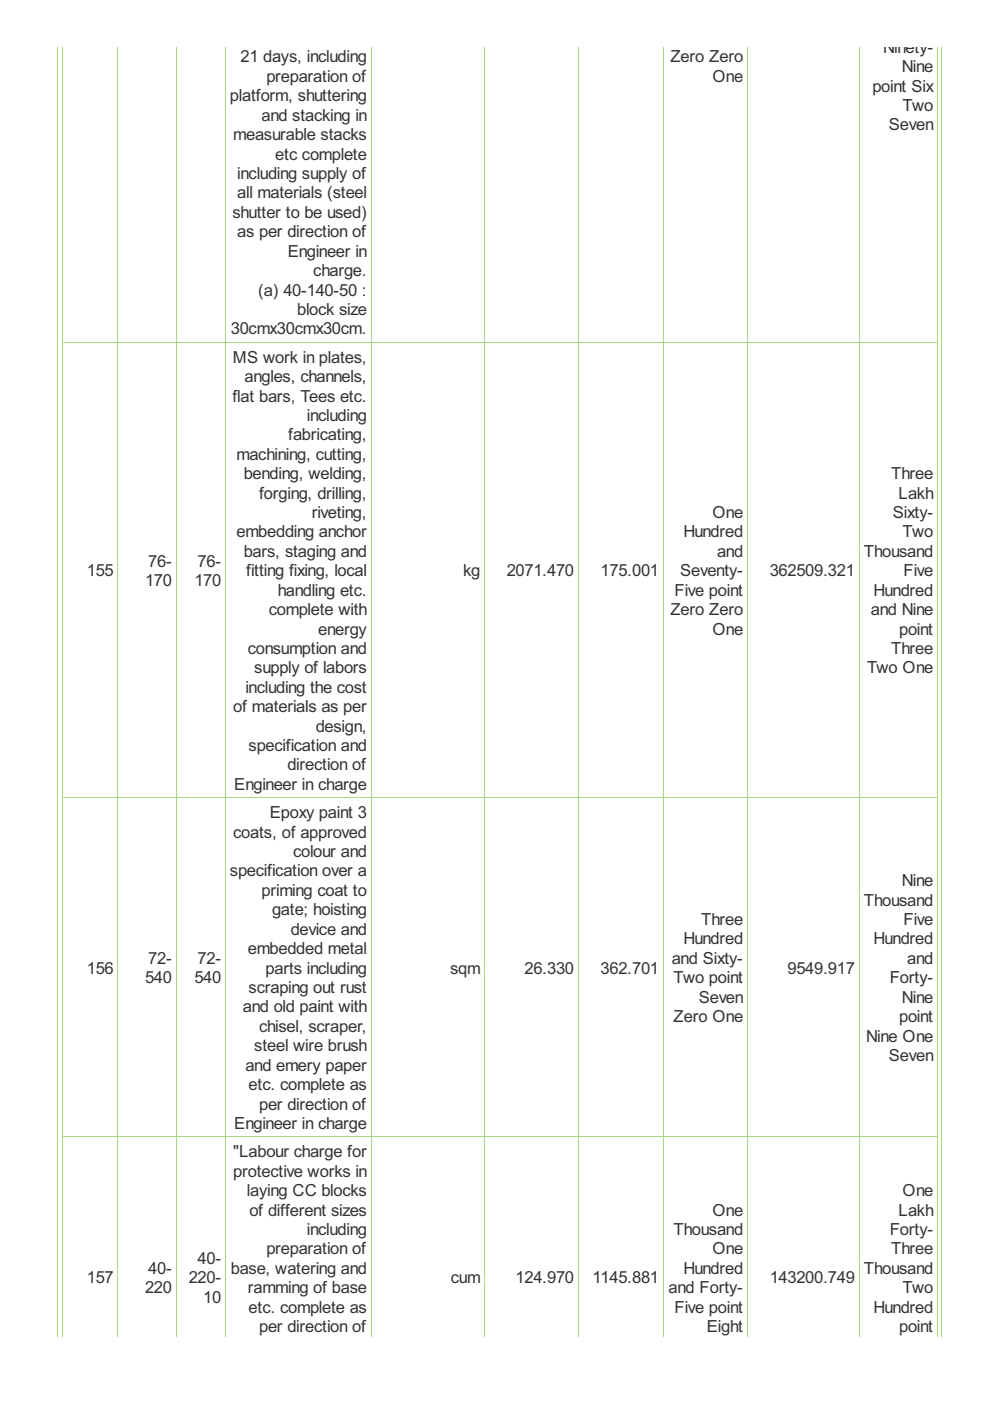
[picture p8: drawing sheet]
<svg xmlns="http://www.w3.org/2000/svg" width="210mm" height="297mm" viewBox="0 0 210 297" stroke-linecap="round" stroke-linejoin="round" font-family="sans-serif">
<defs><g id="words">
<g font-size="3.9" fill="#333">
<text x="187.3" y="11.2">Ninety-</text>
<text x="51" y="13.3">21 days, including</text>
<text x="56.5" y="17.4">preparation of</text>
<text x="142.1" y="13.3">Zero Zero</text>
<text x="151.1" y="17.4">One</text>
<text x="191.2" y="15.3">Nine</text>
<text x="48.8" y="21.5">platform, shuttering</text>
<text x="185" y="19.4">point Six</text>
<text x="191.4" y="23.5">Two</text>
<text x="49.4" y="29.7">measurable stacks</text>
<text x="55.5" y="25.6">and stacking in</text>
<text x="188.5" y="27.7">Seven</text>
<text x="58.4" y="33.8">etc complete</text>
<text x="50.3" y="38">including supply of</text>
<text x="49.3" y="46.2">shutter to be used)</text>
<text x="50.3" y="42.1">all materials (steel</text>
<text x="50.3" y="50.3">as per direction of</text>
<text x="61" y="54.4">Engineer in</text>
<text x="66.4" y="58.5">charge.</text>
<text x="54.8" y="62.7">(a) 40-140-50 :</text>
<text x="48.9" y="70.9">30cmx30cmx30cm.</text>
<text x="63" y="66.8">block size</text>
<text x="49.3" y="76.9">MS work in plates,</text>
<text x="51.8" y="81">angles, channels,</text>
<text x="49.3" y="85.1">flat bars, Tees etc.</text>
<text x="65.1" y="89.2">including</text>
<text x="61.1" y="93.4">fabricating,</text>
<text x="50.1" y="97.5">machining, cutting,</text>
<text x="51.7" y="101.6">bending, welding,</text>
<text x="189" y="101.6">Three</text>
<text x="54.9" y="105.7">forging, drilling,</text>
<text x="190.5" y="105.7">Lakh</text>
<text x="50.1" y="114">embedding anchor</text>
<text x="66.1" y="109.8">riveting,</text>
<text x="144.9" y="114">Hundred</text>
<text x="151.1" y="109.8">One</text>
<text x="189.3" y="109.8">Sixty-</text>
<text x="191.4" y="114">Two</text>
<text x="51.7" y="118.1">bars, staging and</text>
<text x="152" y="118.1">and</text>
<text x="183.1" y="118.1">Thousand</text>
<text x="18.4" y="122.2">155</text>
<text x="30.7" y="124.2">170</text>
<text x="31.4" y="120.1">76-</text>
<text x="41.2" y="124.2">170</text>
<text x="41.9" y="120.1">76-</text>
<text x="52.2" y="122.2">fitting fixing, local</text>
<text x="98.2" y="122.2">kg</text>
<text x="107.4" y="122.2">2071.470</text>
<text x="127.3" y="122.2">175.001</text>
<text x="144.2" y="122.2">Seventy-</text>
<text x="163.2" y="122.2">362509.321</text>
<text x="191.6" y="122.2">Five</text>
<text x="57" y="130.4">complete with</text>
<text x="58.9" y="126.3">handling etc.</text>
<text x="142.1" y="130.4">Zero Zero</text>
<text x="143" y="126.3">Five point</text>
<text x="184.6" y="130.4">and Nine</text>
<text x="185.2" y="126.3">Hundred</text>
<text x="67.5" y="134.5">energy</text>
<text x="151.1" y="134.5">One</text>
<text x="190.6" y="134.5">point</text>
<text x="52.5" y="138.7">consumption and</text>
<text x="53.9" y="142.8">supply of labors</text>
<text x="183.8" y="142.8">Two One</text>
<text x="189" y="138.7">Three</text>
<text x="52" y="146.9">including the cost</text>
<text x="49.4" y="151">of materials as per</text>
<text x="66.9" y="155.1">design,</text>
<text x="52.7" y="159.2">specification and</text>
<text x="49.7" y="167.5">Engineer in charge</text>
<text x="60.9" y="163.4">direction of</text>
<text x="57.2" y="173.5">Epoxy paint 3</text>
<text x="49.4" y="177.6">coats, of approved</text>
<text x="48.8" y="185.8">specification over a</text>
<text x="62.1" y="181.7">colour and</text>
<text x="55.5" y="189.9">priming coat to</text>
<text x="191.2" y="187.9">Nine</text>
<text x="57.7" y="194.1">gate; hoisting</text>
<text x="148.7" y="196.1">Three</text>
<text x="183.1" y="192">Thousand</text>
<text x="191.6" y="196.1">Five</text>
<text x="52.5" y="202.3">embedded metal</text>
<text x="61.6" y="198.2">device and</text>
<text x="144.9" y="200.2">Hundred</text>
<text x="185.2" y="200.2">Hundred</text>
<text x="18.4" y="206.4">156</text>
<text x="30.7" y="208.5">540</text>
<text x="31.4" y="204.4">72-</text>
<text x="41.2" y="208.5">540</text>
<text x="41.9" y="204.4">72-</text>
<text x="56.3" y="206.4">parts including</text>
<text x="95.4" y="206.4">sqm</text>
<text x="111.2" y="206.4">26.330</text>
<text x="127.3" y="206.4">362.701</text>
<text x="142.4" y="204.4">and Sixty-</text>
<text x="142.8" y="208.5">Two point</text>
<text x="167" y="206.4">9549.917</text>
<text x="188.6" y="208.5">Forty-</text>
<text x="192.4" y="204.4">and</text>
<text x="51.5" y="214.7">and old paint with</text>
<text x="52.7" y="210.5">scraping out rust</text>
<text x="148.2" y="212.6">Seven</text>
<text x="191.2" y="212.6">Nine</text>
<text x="54.9" y="218.8">chisel, scraper,</text>
<text x="142.8" y="216.7">Zero One</text>
<text x="183.7" y="220.8">Nine One</text>
<text x="190.6" y="216.7">point</text>
<text x="52" y="227">and emery paper</text>
<text x="53.9" y="222.9">steel wire brush</text>
<text x="188.5" y="224.9">Seven</text>
<text x="52.7" y="231.1">etc. complete as</text>
<text x="49.7" y="239.4">Engineer in charge</text>
<text x="54.9" y="235.2">per direction of</text>
<text x="49.4" y="245.4">&quot;Labour charge for</text>
<text x="49.4" y="249.5">protective works in</text>
<text x="52.4" y="253.6">laying CC blocks</text>
<text x="52.9" y="257.7">of different sizes</text>
<text x="151.1" y="257.7">One</text>
<text x="190.5" y="257.7">Lakh</text>
<text x="191.4" y="253.6">One</text>
<text x="65.1" y="261.8">including</text>
<text x="142.8" y="261.8">Thousand</text>
<text x="188.6" y="261.8">Forty-</text>
<text x="41.9" y="268">40-</text>
<text x="56.5" y="265.9">preparation of</text>
<text x="151.1" y="265.9">One</text>
<text x="189" y="265.9">Three</text>
<text x="18.4" y="272.1">157</text>
<text x="30.7" y="274.2">220</text>
<text x="31.4" y="270.1">40-</text>
<text x="40" y="272.1">220-</text>
<text x="48.9" y="270.1">base, watering and</text>
<text x="52.5" y="274.2">ramming of base</text>
<text x="95.6" y="272.1">cum</text>
<text x="109.3" y="272.1">124.970</text>
<text x="125.6" y="272.1">1145.881</text>
<text x="141.7" y="274.2">and Forty-</text>
<text x="144.9" y="270.1">Hundred</text>
<text x="163.2" y="272.1">143200.749</text>
<text x="183.1" y="270.1">Thousand</text>
<text x="191.4" y="274.2">Two</text>
<text x="43.1" y="276.2">10</text>
<text x="52.7" y="278.3">etc. complete as</text>
<text x="143" y="278.3">Five point</text>
<text x="185.2" y="278.3">Hundred</text>
<text x="54.9" y="282.4">per direction of</text>
<text x="149.9" y="282.4">Eight</text>
<text x="190.6" y="282.4">point</text>
</g>
</g></defs>
<g fill="none" stroke="#a8da7f" stroke-width=".21">
<path d="M12.1 9.9v273.4M13.2 9.9v273.4M25 9.9v273.4M37.4 9.9v273.4M47.8 9.9v273.4M78.7 9.9v273.4M102.7 9.9v273.4M122.6 9.9v273.4M140.6 9.9v273.4M158.5 9.9v273.4M182.1 9.9v273.4M198.8 9.9v273.4"/>
<path d="M199.6 9.9v273.4M13.1 72.5h185.8M13.1 169.1h185.8M13.1 241h185.8"/>
</g>
<use href="#words"/>
</svg>
